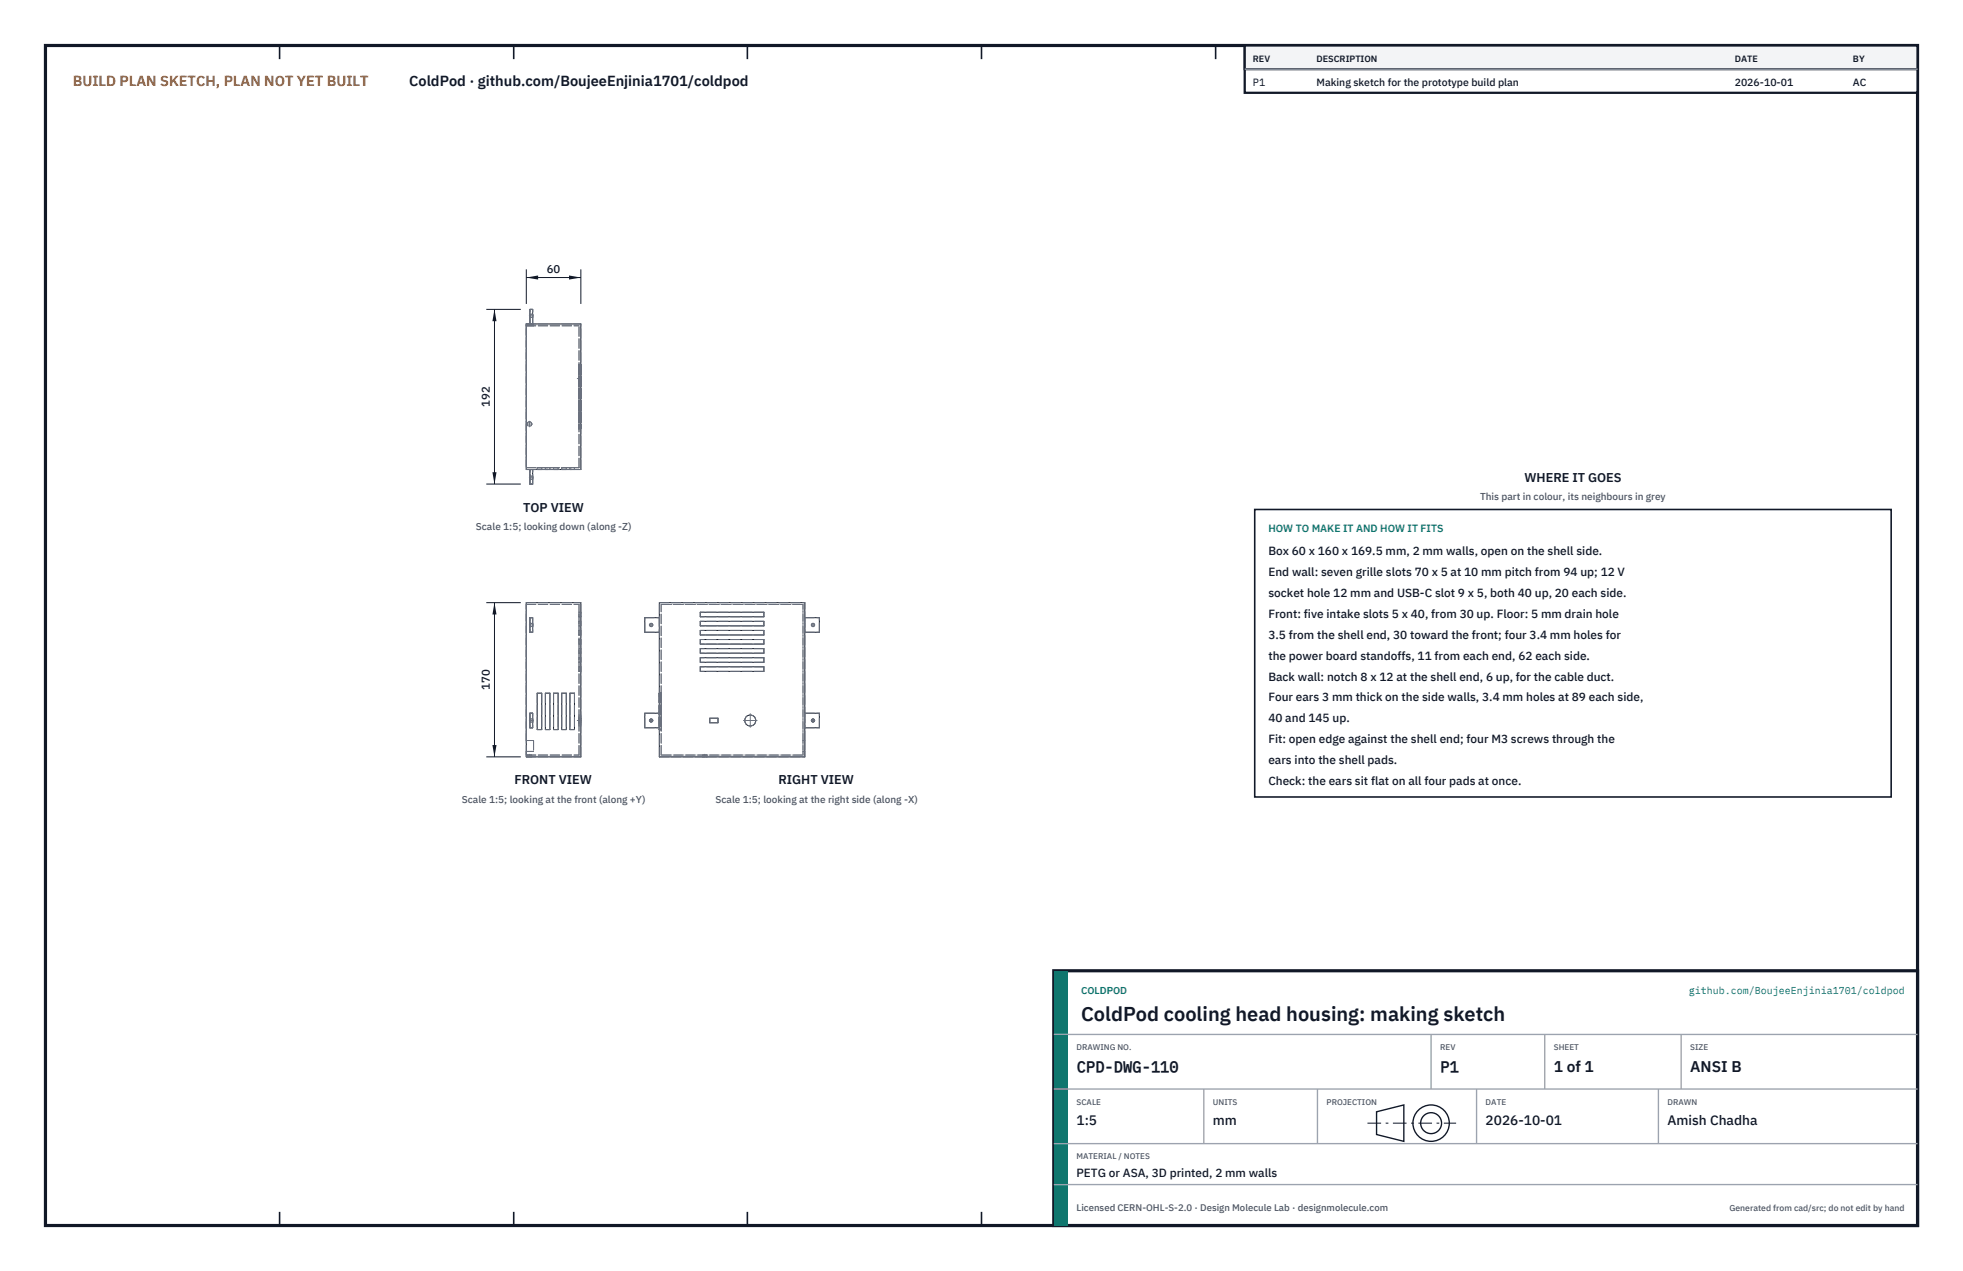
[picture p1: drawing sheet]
<svg xmlns="http://www.w3.org/2000/svg" width="432mm" height="279mm" viewBox="0 0 432 279" stroke-linecap="round" stroke-linejoin="round" font-family="sans-serif">
<defs><g id="words">
<text font-size="4.4" fill="#111827" x="237.8" y="224.4">ColdPod cooling head housing: making sketch</text>
<g font-size="3.4" fill="#111827">
<text x="236.8" y="235.6">CPD-DWG-110</text>
<text x="316.8" y="235.6">P1</text>
<text x="341.8" y="235.6">1 of 1</text>
<text x="371.8" y="235.6">ANSI B</text>
</g>
<text font-size="3.2" fill="#b45309" x="16" y="19">BUILD PLAN SKETCH, PLAN NOT YET BUILT</text>
<text font-size="3.2" fill="#111827" x="90" y="19">ColdPod · github.com/BoujeeEnjinia1701/coldpod</text>
<g font-size="3" fill="#111827">
<text x="236.8" y="247.2">1:5</text>
<text x="266.8" y="247.2">mm</text>
<text x="326.8" y="247.2">2026-10-01</text>
<text x="366.8" y="247.2">Amish Chadha</text>
</g>
<g font-size="2.8" fill="#111827">
<text x="335.3" y="106">WHERE IT GOES</text>
<text x="115.1" y="112.5">TOP VIEW</text>
<text x="113.2" y="172.4">FRONT VIEW</text>
<text x="171.2" y="172.4">RIGHT VIEW</text>
</g>
<g font-size="2.6" fill="#111827">
<text x="279" y="122">Box 60 x 160 x 169.5 mm, 2 mm walls, open on the shell side.</text>
<text x="279" y="126.6">End wall: seven grille slots 70 x 5 at 10 mm pitch from 94 up; 12 V</text>
<text x="279" y="131.2">socket hole 12 mm and USB-C slot 9 x 5, both 40 up, 20 each side.</text>
<text x="279" y="135.8">Front: five intake slots 5 x 40, from 30 up. Floor: 5 mm drain hole</text>
<text x="279" y="140.4">3.5 from the shell end, 30 toward the front; four 3.4 mm holes for</text>
<text x="279" y="145">the power board standoffs, 11 from each end, 62 each side.</text>
<text x="279" y="149.6">Back wall: notch 8 x 12 at the shell end, 6 up, for the cable duct.</text>
<text x="279" y="154.2">Four ears 3 mm thick on the side walls, 3.4 mm holes at 89 each side,</text>
<text x="279" y="158.8">40 and 145 up.</text>
<text x="279" y="163.4">Fit: open edge against the shell end; four M3 screws through the</text>
<text x="279" y="168">ears into the shell pads.</text>
<text x="279" y="172.6">Check: the ears sit flat on all four pads at once.</text>
<text x="236.8" y="258.8">PETG or ASA, 3D printed, 2 mm walls</text>
</g>
<g font-size="2.5" fill="#111827">
<text x="120.3" y="60">60</text>
<text x="107.8" y="89.4" transform="rotate(-90 107.8 89.4)">192</text>
<text x="107.8" y="151.7" transform="rotate(-90 107.8 151.7)">170</text>
</g>
<g font-size="2.3" fill="#111827">
<text x="275.6" y="18.8">P1</text>
<text x="289.6" y="18.8">Making sketch for the prototype build plan</text>
<text x="381.6" y="18.8">2026-10-01</text>
<text x="407.6" y="18.8">AC</text>
</g>
<text font-size="2.3" fill="#0f766e" x="279" y="117">HOW TO MAKE IT AND HOW IT FITS</text>
<g font-size="2.2" fill="#4b5563">
<text x="325.6" y="110">This part in colour, its neighbours in grey</text>
<text x="104.7" y="116.4">Scale 1:5; looking down (along -Z)</text>
<text x="101.6" y="176.4">Scale 1:5; looking at the front (along +Y)</text>
<text x="157.4" y="176.4">Scale 1:5; looking at the right side (along -X)</text>
</g>
<g font-size="2.2" fill="#0f766e">
<text x="237.8" y="218.4">COLDPOD</text>
<text x="371.5" y="218.4">github.com/BoujeeEnjinia1701/coldpod</text>
</g>
<text font-size="2.1" fill="#4b5563" x="236.8" y="266.2">Licensed CERN-OHL-S-2.0 · Design Molecule Lab · designmolecule.com</text>
<g font-size="2" fill="#111827">
<text x="275.6" y="13.6">REV</text>
<text x="289.6" y="13.6">DESCRIPTION</text>
<text x="381.6" y="13.6">DATE</text>
<text x="407.6" y="13.6">BY</text>
</g>
<text font-size="1.9" fill="#4b5563" x="380.4" y="266.2">Generated from cad/src; do not edit by hand</text>
<g font-size="1.8" fill="#4b5563">
<text x="236.8" y="230.8">DRAWING NO.</text>
<text x="316.8" y="230.8">REV</text>
<text x="341.8" y="230.8">SHEET</text>
<text x="371.8" y="230.8">SIZE</text>
<text x="236.8" y="242.8">SCALE</text>
<text x="266.8" y="242.8">UNITS</text>
<text x="291.8" y="242.8">PROJECTION</text>
<text x="326.8" y="242.8">DATE</text>
<text x="366.8" y="242.8">DRAWN</text>
<text x="236.8" y="254.8">MATERIAL / NOTES</text>
</g>
</g></defs>
<path d="M10 10h411.8v259.4h-411.8z" fill="none" stroke="#111827" stroke-width=".7" stroke-linecap="butt"/>
<g fill="none" stroke="#111827" stroke-width=".35">
<path d="M61.5 10v3M113 10v3M164.4 10v3M215.9 10v3M267.4 10v3M318.9 10v3M370.3 10v3M61.5 266.4v3M113 266.4v3M164.4 266.4v3M215.9 266.4v3M267.4 266.4v3"/>
<path d="M318.9 266.4v3M370.3 266.4v3"/>
</g>
<g fill="none" stroke="#111727" stroke-width=".22">
<path d="M115.8 71.2h12v32h-12zM116.6 71.2v-3.2h.6v3.2M116.6 103.2v3.2h.6v-3.2M115.8 132.5h12v33.9h-12zM116.6 135.8h.6v3.2h-.6zM143 137.1h.5v.5h-.5zM145 132.5h32v33.9h-32zM145 135.8h-3.2v3.2h3.2M154 134.6h14v1h-14zM154 136.6h14v1h-14zM154 138.6h14v1h-14zM177 135.8h3.2v3.2h-3.2"/>
<path d="M178.6 137.1h.5v.5h-.5zM116.6 156.8h.6v3.2h-.6zM118.2 152.4h1v8h-1zM120 152.4h1v8h-1zM121.8 152.4h1v8h-1zM123.6 152.4h1v8h-1zM125.4 152.4h1v8h-1zM143 158.1h.5v.5h-.5zM145 156.8h-3.2v3.2h3.2M154 146.6h14v1h-14zM154 140.6h14v1h-14zM154 142.6h14v1h-14z"/>
<path d="M154 144.6h14v1h-14zM156.1 157.9h1.8v1h-1.8zM177 156.8h3.2v3.2h-3.2M178.6 158.1h.5v.5h-.5z"/>
<circle cx="165" cy="158.4" r="1.21"/>
</g>
<g fill="none" stroke="#6a7180" stroke-width=".22" stroke-dasharray="2.1 .5">
<path d="M115.8 71.2v.4M115.8 71.6v31.2M115.8 71.2h12M115.8 71.2h1.6M115.8 71.6h1.6M115.8 71.6h11.6M116.6 71.2h.6M116.6 71.2v-3.2M116.6 68h.6M116.6 69.4v.4M116.6 69.8v-.7M116.6 69.1v.3"/>
<path d="M116.6 69.8h.6M116.6 69.1h.6M117.2 71.2v-3.2M117.2 69.4v.4M117.2 69.8v-.7M117.2 69.1v.3M117.4 71.6v-.4M127.4 83.2v1.2M127.4 84.4v-2.4M127.4 82v1.2M127.4 90.3v1.8M127.4 80.2v14"/>
<path d="M127.4 90.3h.4M127.4 92.1h.4M127.4 80.2h.4M127.4 94.2h.4M127.4 84.4h.4M127.4 82h.4M127.8 83.2v1.2M127.8 84.4v-2.4M127.8 82v1.2M127.8 90.3v1.8M127.8 80.2v14M115.8 103.2v-32"/>
<path d="M115.8 102.8h11.6M115.8 103.2h12M116.6 103.2h.6M116.6 106.4v-3.2M116.6 106.4h.6M116.6 105v.4M116.6 105.4v-.7M116.6 104.7v.3M116.6 105.4h.6M116.6 104.7h.6M117.2 106.4v-3.2M117.2 105v.4"/>
<path d="M117.2 105.4v-.7M117.2 104.7v.3M118.2 102.8h1M118.2 103.2h1M118.2 103.2v-.4M119.2 103.2v-.4M120 102.8h1M120 103.2h1M120 103.2v-.4M121 103.2v-.4M121.8 102.8h1M121.8 103.2h1"/>
<path d="M121.8 103.2v-.4M122.8 103.2v-.4M123.6 102.8h1M123.6 103.2h1M123.6 103.2v-.4M124.6 103.2v-.4M125.4 102.8h1M125.4 103.2h1M125.4 103.2v-.4M126.4 103.2v-.4M127.4 102.8v-31.2M127.8 103.2v-32"/>
<path d="M115.8 132.5h12M115.8 132.9h11.6M116.6 135.8h.6M116.6 139h.6M116.6 135.8v3.2M116.6 139v-3.2M116.6 137v.7M116.6 137.7v-.7M116.6 137h.6M116.6 137.7h.6M117.2 135.8v3.2M117.2 139v-3.2"/>
<path d="M117.2 137v.7M117.2 137.7v-.7M127.4 139.6v-1M127.4 137.6v-1M127.4 135.6v-1M127.4 139.6h.4M127.4 138.6h.4M127.4 137.6h.4M127.4 136.6h.4M127.4 135.6h.4M127.4 134.6h.4M127.8 139.6v-1"/>
<path d="M127.8 137.6v-1M127.8 135.6v-1M141.8 135.8h3.2M141.8 139h3.2M141.8 139v-3.2M143 137.1h.5v.5h-.5zM145 132.5h32M145 135.8v3.2M145.4 132.9h31.2M154 139.6v-1M154 137.6v-1M154 135.6v-1"/>
<path d="M168 139.6h-14M168 139.6v-1M168 138.6h-14M168 137.6h-14M168 137.6v-1M168 136.6h-14M168 135.6h-14M168 135.6v-1M168 134.6h-14M176.6 132.9h-31.2M177 135.8v3.2M177 135.8h3.2"/>
<path d="M177 139h3.2M178.6 137.1h.5v.5h-.5zM180.2 139v-3.2M116.6 156.8h.6M116.6 156.8v3.2M116.6 160h.6M116.6 160v-3.2M116.6 158v.7M116.6 158.7v-.7M116.6 158h.6M116.6 158.7h.6M117.2 156.8v3.2"/>
<path d="M117.2 160v-3.2M117.2 158v.7M117.2 158.7v-.7M118.2 152.4h1M118.2 152.4v8M119.2 152.4v8M120 152.4h1M120 152.4v8M121 152.4v8M121.8 152.4h1M121.8 152.4v8M122.8 152.4v8"/>
<path d="M123.6 152.4h1M123.6 152.4v8M124.6 152.4v8M125.4 152.4h1M125.4 152.4v8M126.4 152.4v8M127.4 157.2v2.4M127.4 159.6v-2.4M127.4 158.9v-1M127.4 147.6v-1M127.4 145.6v-1M127.4 143.6v-1"/>
<path d="M127.4 141.6v-1M127.4 157.2h.4M127.4 158.9h.4M127.4 157.9h.4M127.4 147.6h.4M127.4 146.6h.4M127.4 145.6h.4M127.4 144.6h.4M127.4 143.6h.4M127.4 142.6h.4M127.4 141.6h.4M127.4 140.6h.4"/>
<path d="M127.4 159.6h.4M127.8 157.2v2.4M127.8 159.6v-2.4M127.8 158.9v-1M127.8 147.6v-1M127.8 145.6v-1M127.8 143.6v-1M127.8 141.6v-1M141.8 156.8h3.2M141.8 160h3.2M141.8 160v-3.2M143 158.1h.5v.5h-.5z"/>
<path d="M145 156.8v3.2M145 152.4v8M145 152.4h.4M145.4 152.4v8M154 147.6v-1M154 145.6v-1M154 143.6v-1M154 141.6v-1M156.1 158.9v-1M157.9 158.9h-1.8M157.9 158.9v-1M157.9 157.9h-1.8"/>
<path d="M168 147.6h-14M168 147.6v-1M168 146.6h-14M168 145.6h-14M168 145.6v-1M168 144.6h-14M168 143.6h-14M168 143.6v-1M168 142.6h-14M168 141.6h-14M168 141.6v-1M168 140.6h-14"/>
<path d="M177 156.8v3.2M177 156.8h3.2M177 160h3.2M178.6 158.1h.5v.5h-.5zM180.2 160v-3.2M115.8 162.8v-30.3M115.8 162.8v-29.9M115.8 166v-33.1M115.8 166v-.8M115.8 166.4v-1.2M115.8 166.4h12M115.8 162.8h1.6"/>
<path d="M115.8 165.2h1.6M115.8 166h11.6M116 166h1M116 166.4h1M116 166.4v-.4M117 166h-1M117 166.4h-1M117 166.4v-.4M117.4 162.8v2.4M118.2 160.4h1M120 160.4h1M121.8 160.4h1"/>
<path d="M123.6 160.4h1M125.4 160.4h1M127.4 166v-33.1M127.8 166.4v-33.9M145 166.4h32M145 166.4v-33.9M145 160.4h.4M145.4 166v-33.1M145.4 166h31.2M154.5 166h.5M154.5 166.4h.5M154.5 166.4v-.4"/>
<path d="M155 166h.5M155 166.4h.5M155.5 166h-1M155.5 166.4h-1M155.5 166.4v-.4M176.6 162.8v-29.9M176.6 166h-31.2M176.6 166v-.8M176.6 162.8h.4M176.6 162.8v2.4M176.6 166v-33.1M176.6 165.2h.4"/>
<path d="M177 162.8v-30.3M177 162.8h-.4M177 165.2h-.4M177 166.4v-1.2M177 162.8v2.4"/>
<circle cx="116.5" cy="93.2" r=".5"/>
<circle cx="165" cy="158.4" r="1.21"/>
</g>
<g fill="none" stroke="#6a7180" stroke-width=".22" stroke-dasharray="4.2 .5 0 .5">
<path d="M116.4 69.4h.9M115.8 93.2h1.3M116.5 93.8v-1.2M127 83.2h.8M116.4 105h.9M116.4 137.4h.9M142.8 137.4h.9M143.2 137.8v-.8M178.4 137.4h.9M178.8 137.8v-.8M116.4 158.4h.9M127 158.4h.8"/>
<path d="M142.8 158.4h.9M143.2 158.8v-.8M163.5 158.4h3M165 159.9v-3M178.4 158.4h.9M178.8 158.8v-.8M116.5 166.4v-.6M155 166.4v-.6"/>
</g>
<path d="M115.8 59.2v7.6M127.8 59.2v7.6M115.8 61h12" fill="none" stroke="#111827" stroke-width=".22"/>
<path d="M115.8 61l2.6-.4v.9zM125.2 60.6v.9l2.6-.5z" fill="#111827"/>
<path d="M107 68h7.6M108.8 68v38.4M107 106.4h7.6" fill="none" stroke="#111827" stroke-width=".22"/>
<path d="M108.8 68l-.5 2.6h.9zM108.3 103.8h.9l-.4 2.6z" fill="#111827"/>
<path d="M107 132.5h7.6M108.8 132.5v33.9M107 166.4h7.6" fill="none" stroke="#111827" stroke-width=".22"/>
<path d="M108.8 132.5l-.5 2.6h.9zM108.3 163.8h.9l-.4 2.6z" fill="#111827"/>
<path d="M276 112h140v63.2h-140z" fill="#fff" stroke="#111827" stroke-width=".35"/>
<path d="M273.8 10h148v10.4h-148z" fill="#fff" stroke="#111827" stroke-width=".5"/>
<path d="M273.8 10h148v5.2h-148z" fill="#f3f4f6" stroke="#111827" stroke-width=".5"/>
<path d="M273.8 15.2h148" fill="none" stroke="#9ca3af" stroke-width=".3"/>
<path d="M231.8 213.4h190v56h-190z" fill="#fff" stroke="#111827" stroke-width=".7" stroke-linecap="butt"/>
<path d="M231.8 213.4h3v56h-3z" fill="#0f766e"/>
<path d="M231.8 227.4h190M231.8 239.4h190M264.8 239.4v12M289.8 239.4v12M314.8 227.4v12M324.8 239.4v12M339.8 227.4v12M364.8 239.4v12M369.8 227.4v12M231.8 251.4h190M231.8 260.4h190" fill="none" stroke="#9ca3af" stroke-width=".3"/>
<g fill="none" stroke="#111827" stroke-width=".3">
<path d="M302.8 244.4l6-1.5v8l-6-1.5z"/>
<circle cx="314.8" cy="246.9" r="4"/>
<circle cx="314.8" cy="246.9" r="2.3"/>
</g>
<path d="M300.8 246.9h19.5" fill="none" stroke="#111827" stroke-width=".22" stroke-dasharray="3 1 .6 1" stroke-linecap="butt"/>
<use href="#words"/>
</svg>
